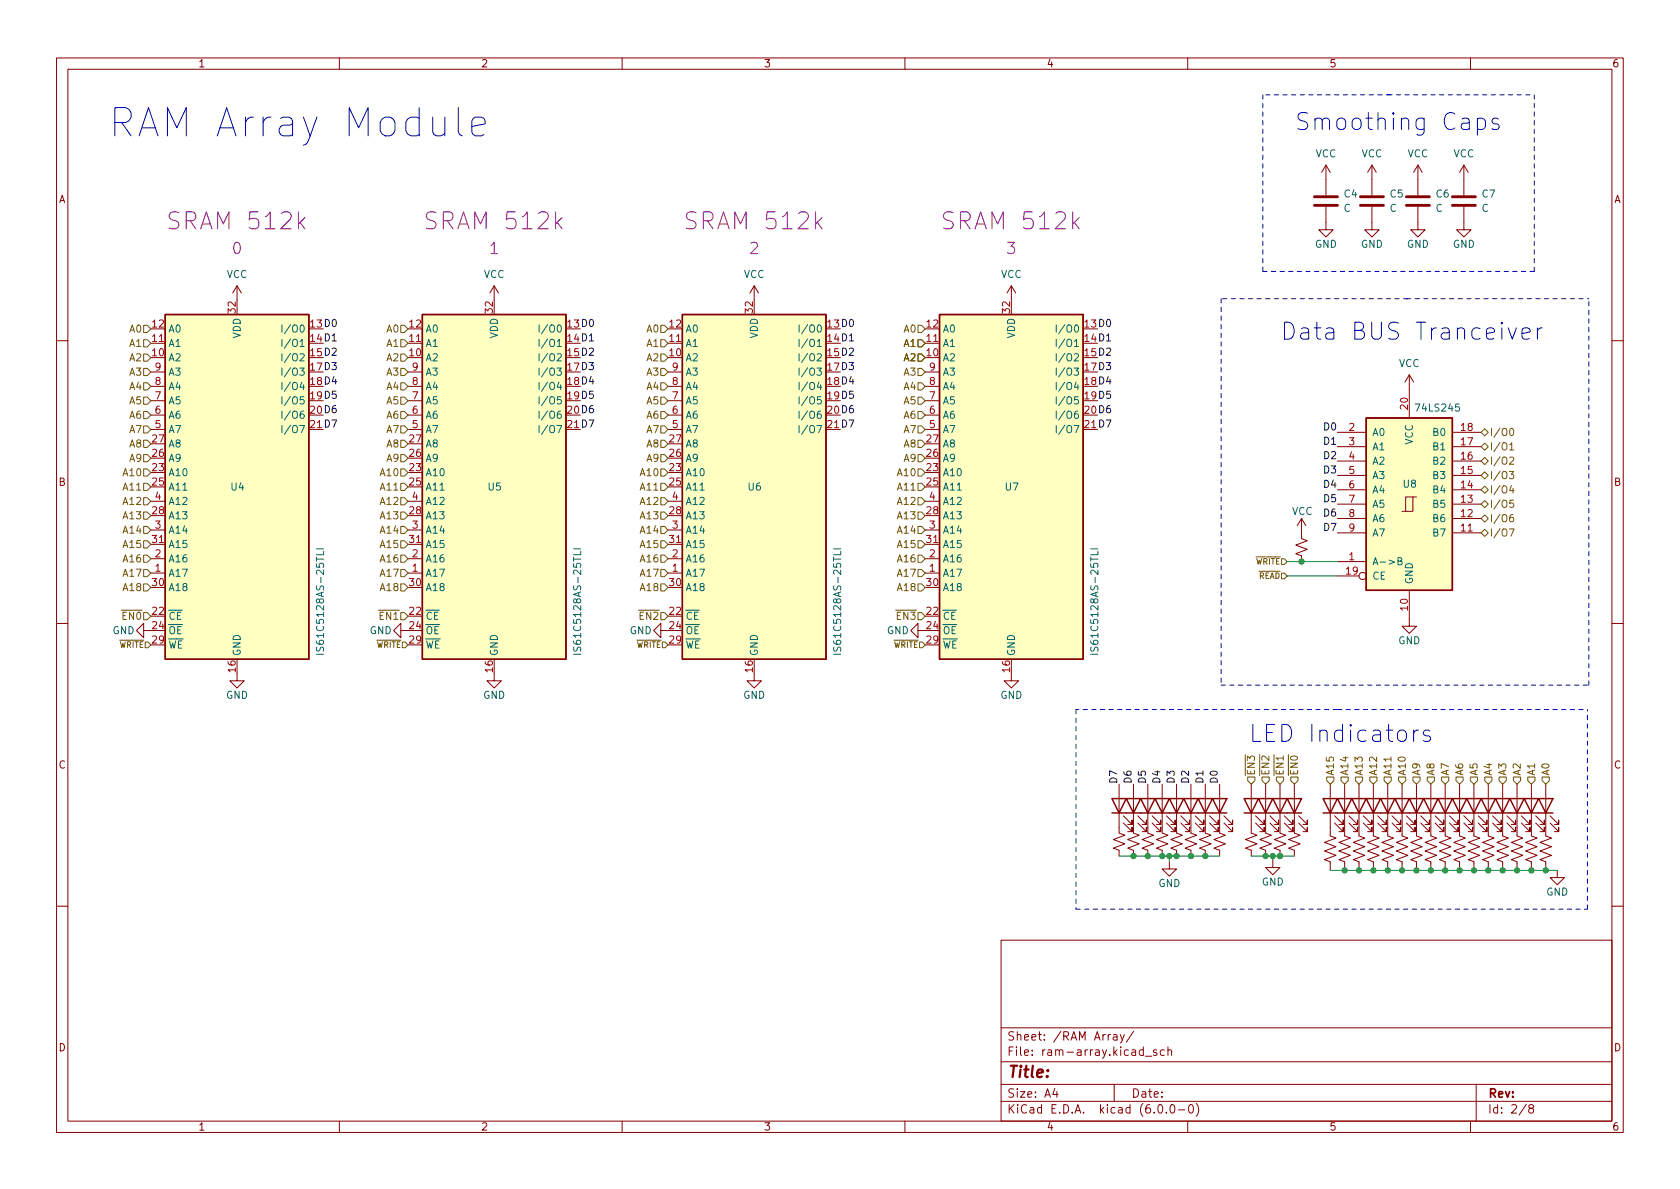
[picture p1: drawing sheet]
<svg xmlns="http://www.w3.org/2000/svg" width="297mm" height="210mm" viewBox="0 0 297 210" stroke-linecap="round" stroke-linejoin="round" font-family="sans-serif">
<defs><g id="words">
<text font-size="7" fill="#0000c2" x="19" y="24.3">RAM Array Module</text>
<g font-size="4.2" fill="#0000c2">
<text x="228.9" y="23">Smoothing Caps</text>
<text x="226.3" y="60.1">Data BUS Tranceiver</text>
<text x="220.7" y="131.2">LED Indicators</text>
</g>
<g font-size="4.2" fill="#840084">
<text x="30.5" y="40.6">SRAM 512k</text>
<text x="76" y="40.6">SRAM 512k</text>
<text x="122" y="40.6">SRAM 512k</text>
<text x="167.4" y="40.6">SRAM 512k</text>
</g>
<g font-size="2.8" fill="#840084">
<text x="41.1" y="44.9">0</text>
<text x="86.6" y="44.9">1</text>
<text x="132.6" y="44.9">2</text>
<text x="178" y="44.9">3</text>
</g>
<text font-size="2.8" fill="#840000" x="178" y="190.6">Title:</text>
<g font-size="2.1" fill="#840000">
<text x="178" y="184">Sheet: /RAM Array/</text>
<text x="178" y="186.7">File: ram-array.kicad_sch</text>
<text x="178" y="196.9">KiCad E.D.A. kicad (6.0.0-0)</text>
<text x="178" y="194.1">Size: A4</text>
<text x="200" y="194.1">Date:</text>
<text x="263" y="194.1">Rev:</text>
<text x="263" y="196.9">Id: 2/8</text>
</g>
<g font-size="1.8" fill="#840000">
<text x="35" y="11.9">1</text>
<text x="85" y="11.9">2</text>
<text x="135" y="11.9">3</text>
<text x="185" y="11.9">4</text>
<text x="235" y="11.9">5</text>
<text x="285" y="11.9">6</text>
<text x="10.3" y="35.9">A</text>
<text x="285.3" y="35.9">A</text>
<text x="10.3" y="85.9">B</text>
<text x="285.3" y="85.9">B</text>
<text x="10.3" y="135.9">C</text>
<text x="285.3" y="135.9">C</text>
<text x="10.3" y="185.9">D</text>
<text x="285.3" y="185.9">D</text>
<text x="35" y="199.9">1</text>
<text x="85" y="199.9">2</text>
<text x="135" y="199.9">3</text>
<text x="185" y="199.9">4</text>
<text x="235" y="199.9">5</text>
<text x="285" y="199.9">6</text>
</g>
<g font-size="1.8" fill="#006464">
<text x="232.6" y="27.8">VCC</text>
<text x="240.7" y="27.8">VCC</text>
<text x="248.8" y="27.8">VCC</text>
<text x="257" y="27.8">VCC</text>
<text x="237.7" y="34.9">C4</text>
<text x="245.8" y="34.9">C5</text>
<text x="253.9" y="34.9">C6</text>
<text x="262.1" y="34.9">C7</text>
<text x="237.6" y="37.5">C</text>
<text x="245.7" y="37.5">C</text>
<text x="253.8" y="37.5">C</text>
<text x="262" y="37.5">C</text>
<text x="232.5" y="43.8">GND</text>
<text x="240.6" y="43.8">GND</text>
<text x="248.7" y="43.8">GND</text>
<text x="256.9" y="43.8">GND</text>
<text x="40" y="49.1">VCC</text>
<text x="85.5" y="49.1">VCC</text>
<text x="131.5" y="49.1">VCC</text>
<text x="176.9" y="49.1">VCC</text>
<text x="29.7" y="58.8">A0</text>
<text x="42.5" y="59.9" transform="rotate(-90 42.5 59.9)">VDD</text>
<text x="75.2" y="58.8">A0</text>
<text x="88" y="59.9" transform="rotate(-90 88 59.9)">VDD</text>
<text x="121.2" y="58.8">A0</text>
<text x="134" y="59.9" transform="rotate(-90 134 59.9)">VDD</text>
<text x="166.6" y="58.8">A0</text>
<text x="179.5" y="59.9" transform="rotate(-90 179.5 59.9)">VDD</text>
<text x="29.7" y="63.9">A2</text>
<text x="29.7" y="61.3">A1</text>
<text x="50.8" y="61.3">I/O1</text>
<text x="75.2" y="63.9">A2</text>
<text x="75.2" y="61.3">A1</text>
<text x="96.2" y="61.3">I/O1</text>
<text x="121.2" y="63.9">A2</text>
<text x="121.2" y="61.3">A1</text>
<text x="142.2" y="61.3">I/O1</text>
<text x="166.6" y="63.9">A2</text>
<text x="166.6" y="61.3">A1</text>
<text x="187.7" y="61.3">I/O1</text>
<text x="247.3" y="64.9">VCC</text>
<text x="29.7" y="71.5">A5</text>
<text x="29.7" y="69">A4</text>
<text x="29.7" y="66.4">A3</text>
<text x="50.8" y="69">I/O4</text>
<text x="75.2" y="71.5">A5</text>
<text x="75.2" y="69">A4</text>
<text x="75.2" y="66.4">A3</text>
<text x="96.2" y="69">I/O4</text>
<text x="121.2" y="71.5">A5</text>
<text x="121.2" y="69">A4</text>
<text x="121.2" y="66.4">A3</text>
<text x="142.2" y="69">I/O4</text>
<text x="166.6" y="71.5">A5</text>
<text x="166.6" y="69">A4</text>
<text x="166.6" y="66.4">A3</text>
<text x="187.7" y="69">I/O4</text>
<text x="29.7" y="76.6">A7</text>
<text x="29.7" y="74">A6</text>
<text x="75.2" y="76.6">A7</text>
<text x="75.2" y="74">A6</text>
<text x="121.2" y="76.6">A7</text>
<text x="121.2" y="74">A6</text>
<text x="166.6" y="76.6">A7</text>
<text x="166.6" y="74">A6</text>
<text x="242.6" y="77.1">A0</text>
<text x="250.6" y="72.8">74LS245</text>
<text x="253.5" y="77.1">B0</text>
<text x="29.7" y="81.7">A9</text>
<text x="29.7" y="79.1">A8</text>
<text x="75.2" y="81.7">A9</text>
<text x="75.2" y="79.1">A8</text>
<text x="121.2" y="81.7">A9</text>
<text x="121.2" y="79.1">A8</text>
<text x="166.6" y="81.7">A9</text>
<text x="166.6" y="79.1">A8</text>
<text x="242.6" y="79.6">A1</text>
<text x="242.6" y="82.2">A2</text>
<text x="249.8" y="78.7" transform="rotate(-90 249.8 78.7)">VCC</text>
<text x="253.5" y="82.2">B2</text>
<text x="253.5" y="79.6">B1</text>
<text x="29.7" y="84.2">A10</text>
<text x="29.7" y="86.7">A11</text>
<text x="29.7" y="89.3">A12</text>
<text x="40.9" y="86.7">U4</text>
<text x="75.2" y="84.2">A10</text>
<text x="75.2" y="86.7">A11</text>
<text x="75.2" y="89.3">A12</text>
<text x="86.3" y="86.7">U5</text>
<text x="121.2" y="84.2">A10</text>
<text x="121.2" y="86.7">A11</text>
<text x="121.2" y="89.3">A12</text>
<text x="132.3" y="86.7">U6</text>
<text x="166.6" y="84.2">A10</text>
<text x="166.6" y="86.7">A11</text>
<text x="166.6" y="89.3">A12</text>
<text x="177.8" y="86.7">U7</text>
<text x="242.6" y="84.7">A3</text>
<text x="242.6" y="87.2">A4</text>
<text x="242.6" y="89.8">A5</text>
<text x="248.1" y="86.2">U8</text>
<text x="253.5" y="89.8">B5</text>
<text x="253.5" y="87.2">B4</text>
<text x="253.5" y="84.7">B3</text>
<text x="29.7" y="91.8">A13</text>
<text x="29.7" y="94.4">A14</text>
<text x="75.2" y="91.8">A13</text>
<text x="75.2" y="94.4">A14</text>
<text x="121.2" y="91.8">A13</text>
<text x="121.2" y="94.4">A14</text>
<text x="166.6" y="91.8">A13</text>
<text x="166.6" y="94.4">A14</text>
<text x="228.4" y="91.1">VCC</text>
<text x="242.6" y="92.3">A6</text>
<text x="242.6" y="94.9">A7</text>
<text x="253.5" y="94.9">B7</text>
<text x="253.5" y="92.3">B6</text>
<text x="29.7" y="102">A17</text>
<text x="29.7" y="99.4">A16</text>
<text x="29.7" y="96.9">A15</text>
<text x="75.2" y="102">A17</text>
<text x="75.2" y="99.4">A16</text>
<text x="75.2" y="96.9">A15</text>
<text x="121.2" y="102">A17</text>
<text x="121.2" y="99.4">A16</text>
<text x="121.2" y="96.9">A15</text>
<text x="166.6" y="102">A17</text>
<text x="166.6" y="99.4">A16</text>
<text x="166.6" y="96.9">A15</text>
<text x="242.6" y="99.9">A-&gt;B</text>
<text x="29.7" y="104.5">A18</text>
<text x="75.2" y="104.5">A18</text>
<text x="121.2" y="104.5">A18</text>
<text x="166.6" y="104.5">A18</text>
<text x="242.6" y="102.5">CE</text>
<text x="249.8" y="103.4" transform="rotate(-90 249.8 103.4)">GND</text>
<text x="19.9" y="112.1">GND</text>
<text x="29.7" y="109.6">~{CE}</text>
<text x="29.7" y="112.1">~{OE}</text>
<text x="65.3" y="112.1">GND</text>
<text x="75.2" y="109.6">~{CE}</text>
<text x="75.2" y="112.1">~{OE}</text>
<text x="111.3" y="112.1">GND</text>
<text x="121.2" y="109.6">~{CE}</text>
<text x="121.2" y="112.1">~{OE}</text>
<text x="156.8" y="112.1">GND</text>
<text x="166.6" y="109.6">~{CE}</text>
<text x="166.6" y="112.1">~{OE}</text>
<text x="247.2" y="113.9">GND</text>
<text x="29.7" y="114.7">~{WE}</text>
<text x="42.5" y="116.1" transform="rotate(-90 42.5 116.1)">GND</text>
<text x="57.3" y="114.6" transform="rotate(-90 57.3 114.6)">IS61C5128AS-25TLI</text>
<text x="75.2" y="114.7">~{WE}</text>
<text x="88" y="116.1" transform="rotate(-90 88 116.1)">GND</text>
<text x="102.7" y="114.6" transform="rotate(-90 102.7 114.6)">IS61C5128AS-25TLI</text>
<text x="121.2" y="114.7">~{WE}</text>
<text x="134" y="116.1" transform="rotate(-90 134 116.1)">GND</text>
<text x="148.7" y="114.6" transform="rotate(-90 148.7 114.6)">IS61C5128AS-25TLI</text>
<text x="166.6" y="114.7">~{WE}</text>
<text x="179.5" y="116.1" transform="rotate(-90 179.5 116.1)">GND</text>
<text x="194.2" y="114.6" transform="rotate(-90 194.2 114.6)">IS61C5128AS-25TLI</text>
<text x="39.9" y="123.6">GND</text>
<text x="85.4" y="123.6">GND</text>
<text x="131.4" y="123.6">GND</text>
<text x="176.9" y="123.6">GND</text>
<text x="204.8" y="156.8">GND</text>
<text x="223.1" y="156.6">GND</text>
<text x="273.4" y="158.4">GND</text>
</g>
<g font-size="1.8" fill="#725600">
<text x="22.9" y="58.8">A0</text>
<text x="68.4" y="58.8">A0</text>
<text x="114.4" y="58.8">A0</text>
<text x="159.9" y="58.8">A0</text>
<text x="22.9" y="63.9">A2</text>
<text x="22.9" y="61.3">A1</text>
<text x="68.4" y="61.3">A1</text>
<text x="68.4" y="63.9">A2</text>
<text x="114.4" y="61.3">A1</text>
<text x="114.4" y="63.9">A2</text>
<text x="159.9" y="63.9">A2</text>
<text x="159.9" y="61.3">A1</text>
<text x="22.9" y="66.4">A3</text>
<text x="22.9" y="69">A4</text>
<text x="22.9" y="71.5">A5</text>
<text x="68.4" y="66.4">A3</text>
<text x="68.4" y="69">A4</text>
<text x="68.4" y="71.5">A5</text>
<text x="114.4" y="69">A4</text>
<text x="114.4" y="71.5">A5</text>
<text x="114.4" y="66.4">A3</text>
<text x="159.9" y="69">A4</text>
<text x="159.9" y="66.4">A3</text>
<text x="159.9" y="71.5">A5</text>
<text x="22.9" y="76.6">A7</text>
<text x="22.9" y="74">A6</text>
<text x="68.4" y="74">A6</text>
<text x="68.4" y="76.6">A7</text>
<text x="114.4" y="74">A6</text>
<text x="114.4" y="76.6">A7</text>
<text x="159.9" y="74">A6</text>
<text x="159.9" y="76.6">A7</text>
<text x="263.3" y="77.1">I/O0</text>
<text x="22.9" y="81.7">A9</text>
<text x="22.9" y="79.1">A8</text>
<text x="68.4" y="79.1">A8</text>
<text x="68.4" y="81.7">A9</text>
<text x="114.4" y="79.1">A8</text>
<text x="114.4" y="81.7">A9</text>
<text x="159.9" y="81.7">A9</text>
<text x="159.9" y="79.1">A8</text>
<text x="263.3" y="82.2">I/O2</text>
<text x="263.3" y="79.6">I/O1</text>
<text x="22" y="86.7">A11</text>
<text x="22" y="89.3">A12</text>
<text x="22" y="84.2">A10</text>
<text x="67.4" y="89.3">A12</text>
<text x="67.4" y="84.2">A10</text>
<text x="67.4" y="86.7">A11</text>
<text x="113.4" y="84.2">A10</text>
<text x="113.4" y="86.7">A11</text>
<text x="113.4" y="89.3">A12</text>
<text x="158.9" y="84.2">A10</text>
<text x="158.9" y="86.7">A11</text>
<text x="158.9" y="89.3">A12</text>
<text x="263.3" y="89.8">I/O5</text>
<text x="263.3" y="87.2">I/O4</text>
<text x="263.3" y="84.7">I/O3</text>
<text x="22" y="94.4">A14</text>
<text x="22" y="91.8">A13</text>
<text x="67.4" y="94.4">A14</text>
<text x="67.4" y="91.8">A13</text>
<text x="113.4" y="94.4">A14</text>
<text x="113.4" y="91.8">A13</text>
<text x="158.9" y="91.8">A13</text>
<text x="158.9" y="94.4">A14</text>
<text x="263.3" y="92.3">I/O6</text>
<text x="263.3" y="94.9">I/O7</text>
<text x="22" y="102">A17</text>
<text x="22" y="96.9">A15</text>
<text x="22" y="99.4">A16</text>
<text x="67.4" y="102">A17</text>
<text x="67.4" y="99.4">A16</text>
<text x="67.4" y="96.9">A15</text>
<text x="113.4" y="102">A17</text>
<text x="113.4" y="96.9">A15</text>
<text x="113.4" y="99.4">A16</text>
<text x="158.9" y="102">A17</text>
<text x="158.9" y="99.4">A16</text>
<text x="158.9" y="96.9">A15</text>
<text x="22" y="104.5">A18</text>
<text x="67.4" y="104.5">A18</text>
<text x="113.4" y="104.5">A18</text>
<text x="158.9" y="104.5">A18</text>
<text x="20.4" y="109.6">~{EN0}</text>
<text x="65.9" y="109.6">~{EN1}</text>
<text x="111.8" y="109.6">~{EN2}</text>
<text x="157.3" y="109.6">~{EN3}</text>
<text x="221.9" y="137.2" transform="rotate(-90 221.9 137.2)">~{EN3}</text>
<text x="224.4" y="137.2" transform="rotate(-90 224.4 137.2)">~{EN2}</text>
<text x="226.9" y="137.2" transform="rotate(-90 226.9 137.2)">~{EN1}</text>
<text x="229.5" y="137.2" transform="rotate(-90 229.5 137.2)">~{EN0}</text>
<text x="235.8" y="137.2" transform="rotate(-90 235.8 137.2)">A15</text>
<text x="238.4" y="137.2" transform="rotate(-90 238.4 137.2)">A14</text>
<text x="240.9" y="137.2" transform="rotate(-90 240.9 137.2)">A13</text>
<text x="243.5" y="137.2" transform="rotate(-90 243.5 137.2)">A12</text>
<text x="246" y="137.2" transform="rotate(-90 246 137.2)">A11</text>
<text x="248.5" y="137.2" transform="rotate(-90 248.5 137.2)">A10</text>
<text x="251.1" y="137.2" transform="rotate(-90 251.1 137.2)">A9</text>
<text x="253.6" y="137.2" transform="rotate(-90 253.6 137.2)">A8</text>
<text x="256.2" y="137.2" transform="rotate(-90 256.2 137.2)">A7</text>
<text x="258.7" y="137.2" transform="rotate(-90 258.7 137.2)">A6</text>
<text x="261.2" y="137.2" transform="rotate(-90 261.2 137.2)">A5</text>
<text x="263.8" y="137.2" transform="rotate(-90 263.8 137.2)">A4</text>
<text x="266.3" y="137.2" transform="rotate(-90 266.3 137.2)">A3</text>
<text x="268.9" y="137.2" transform="rotate(-90 268.9 137.2)">A2</text>
<text x="271.4" y="137.2" transform="rotate(-90 271.4 137.2)">A1</text>
<text x="273.9" y="137.2" transform="rotate(-90 273.9 137.2)">A0</text>
</g>
<g font-size="1.8" fill="#a90000">
<text x="27" y="57.9">12</text>
<text x="41.7" y="55.3" transform="rotate(-90 41.7 55.3)">32</text>
<text x="72.4" y="57.9">12</text>
<text x="87.1" y="55.3" transform="rotate(-90 87.1 55.3)">32</text>
<text x="118.4" y="57.9">12</text>
<text x="133.1" y="55.3" transform="rotate(-90 133.1 55.3)">32</text>
<text x="163.9" y="57.9">12</text>
<text x="178.6" y="55.3" transform="rotate(-90 178.6 55.3)">32</text>
<text x="27" y="63">10</text>
<text x="27" y="60.4">11</text>
<text x="27.4" y="65.5">9</text>
<text x="72.4" y="63">10</text>
<text x="72.4" y="60.4">11</text>
<text x="72.9" y="65.5">9</text>
<text x="118.4" y="63">10</text>
<text x="118.4" y="60.4">11</text>
<text x="118.9" y="65.5">9</text>
<text x="163.9" y="63">10</text>
<text x="163.9" y="60.4">11</text>
<text x="164.4" y="65.5">9</text>
<text x="27.4" y="70.6">7</text>
<text x="27.4" y="68.1">8</text>
<text x="72.9" y="70.6">7</text>
<text x="72.9" y="68.1">8</text>
<text x="118.9" y="70.6">7</text>
<text x="118.9" y="68.1">8</text>
<text x="164.4" y="70.6">7</text>
<text x="164.4" y="68.1">8</text>
<text x="27.4" y="75.7">5</text>
<text x="27.4" y="73.1">6</text>
<text x="72.9" y="75.7">5</text>
<text x="72.9" y="73.1">6</text>
<text x="118.9" y="75.7">5</text>
<text x="118.9" y="73.1">6</text>
<text x="164.4" y="75.7">5</text>
<text x="164.4" y="73.1">6</text>
<text x="238.5" y="76.2">2</text>
<text x="248.9" y="72.4" transform="rotate(-90 248.9 72.4)">20</text>
<text x="258.4" y="76.2">18</text>
<text x="27" y="83.3">23</text>
<text x="27" y="80.8">26</text>
<text x="27" y="78.2">27</text>
<text x="72.4" y="83.3">23</text>
<text x="72.4" y="80.8">26</text>
<text x="72.4" y="78.2">27</text>
<text x="118.4" y="83.3">23</text>
<text x="118.4" y="80.8">26</text>
<text x="118.4" y="78.2">27</text>
<text x="163.9" y="83.3">23</text>
<text x="163.9" y="80.8">26</text>
<text x="163.9" y="78.2">27</text>
<text x="238.5" y="78.7">3</text>
<text x="238.5" y="81.3">4</text>
<text x="238.5" y="83.8">5</text>
<text x="258.4" y="83.8">15</text>
<text x="258.4" y="81.3">16</text>
<text x="258.4" y="78.7">17</text>
<text x="27" y="85.8">25</text>
<text x="27.4" y="88.4">4</text>
<text x="72.4" y="85.8">25</text>
<text x="72.9" y="88.4">4</text>
<text x="118.4" y="85.8">25</text>
<text x="118.9" y="88.4">4</text>
<text x="163.9" y="85.8">25</text>
<text x="164.4" y="88.4">4</text>
<text x="238.5" y="86.4">6</text>
<text x="238.5" y="88.9">7</text>
<text x="258.4" y="88.9">13</text>
<text x="258.4" y="86.4">14</text>
<text x="27" y="90.9">28</text>
<text x="27.4" y="93.5">3</text>
<text x="72.4" y="90.9">28</text>
<text x="72.9" y="93.5">3</text>
<text x="118.4" y="90.9">28</text>
<text x="118.9" y="93.5">3</text>
<text x="163.9" y="90.9">28</text>
<text x="164.4" y="93.5">3</text>
<text x="238.5" y="91.4">8</text>
<text x="238.5" y="94">9</text>
<text x="258.4" y="94">11</text>
<text x="258.4" y="91.4">12</text>
<text x="27" y="96">31</text>
<text x="27.4" y="101.1">1</text>
<text x="27.4" y="98.5">2</text>
<text x="72.4" y="96">31</text>
<text x="72.9" y="101.1">1</text>
<text x="72.9" y="98.5">2</text>
<text x="118.4" y="96">31</text>
<text x="118.9" y="101.1">1</text>
<text x="118.9" y="98.5">2</text>
<text x="163.9" y="96">31</text>
<text x="164.4" y="101.1">1</text>
<text x="164.4" y="98.5">2</text>
<text x="238" y="101.6">19</text>
<text x="238.5" y="99.1">1</text>
<text x="27" y="103.6">30</text>
<text x="72.4" y="103.6">30</text>
<text x="118.4" y="103.6">30</text>
<text x="163.9" y="103.6">30</text>
<text x="248.9" y="107.9" transform="rotate(-90 248.9 107.9)">10</text>
<text x="27" y="108.7">22</text>
<text x="27" y="111.2">24</text>
<text x="27" y="113.8">29</text>
<text x="72.4" y="108.7">22</text>
<text x="72.4" y="111.2">24</text>
<text x="72.4" y="113.8">29</text>
<text x="118.4" y="108.7">22</text>
<text x="118.4" y="111.2">24</text>
<text x="118.4" y="113.8">29</text>
<text x="163.9" y="108.7">22</text>
<text x="163.9" y="111.2">24</text>
<text x="163.9" y="113.8">29</text>
<text x="41.7" y="118.8" transform="rotate(-90 41.7 118.8)">16</text>
<text x="87.1" y="118.8" transform="rotate(-90 87.1 118.8)">16</text>
<text x="133.1" y="118.8" transform="rotate(-90 133.1 118.8)">16</text>
<text x="178.6" y="118.8" transform="rotate(-90 178.6 118.8)">16</text>
</g>
<g font-size="1.8" fill="#0f0f0f">
<text x="54.9" y="57.9">13D0</text>
<text x="100.4" y="57.9">13D0</text>
<text x="146.3" y="57.9">13D0</text>
<text x="191.8" y="57.9">13D0</text>
<text x="54.9" y="60.4">14D1</text>
<text x="54.9" y="63">15D2</text>
<text x="54.9" y="65.5">17D3</text>
<text x="100.4" y="60.4">14D1</text>
<text x="100.4" y="63">15D2</text>
<text x="100.4" y="65.5">17D3</text>
<text x="146.3" y="60.4">14D1</text>
<text x="146.3" y="63">15D2</text>
<text x="146.3" y="65.5">17D3</text>
<text x="191.8" y="60.4">14D1</text>
<text x="191.8" y="63">15D2</text>
<text x="191.8" y="65.5">17D3</text>
<text x="54.9" y="68.1">18D4</text>
<text x="54.9" y="70.6">19D5</text>
<text x="100.4" y="68.1">18D4</text>
<text x="100.4" y="70.6">19D5</text>
<text x="146.3" y="68.1">18D4</text>
<text x="146.3" y="70.6">19D5</text>
<text x="191.8" y="68.1">18D4</text>
<text x="191.8" y="70.6">19D5</text>
<text x="54.9" y="73.1">20D6</text>
<text x="54.9" y="75.7">21D7</text>
<text x="100.4" y="73.1">20D6</text>
<text x="100.4" y="75.7">21D7</text>
<text x="146.3" y="73.1">20D6</text>
<text x="146.3" y="75.7">21D7</text>
<text x="191.8" y="73.1">20D6</text>
<text x="191.8" y="75.7">21D7</text>
<text x="234.2" y="76.1">D0</text>
<text x="234.2" y="83.7">D3</text>
<text x="234.2" y="81.2">D2</text>
<text x="234.2" y="78.6">D1</text>
<text x="234.2" y="88.8">D5</text>
<text x="234.2" y="86.3">D4</text>
<text x="234.2" y="91.3">D6</text>
<text x="234.2" y="93.9">D7</text>
<text x="197.5" y="138.7" transform="rotate(-90 197.5 138.7)">D7</text>
<text x="200.1" y="138.7" transform="rotate(-90 200.1 138.7)">D6</text>
<text x="202.6" y="138.7" transform="rotate(-90 202.6 138.7)">D5</text>
<text x="205.1" y="138.7" transform="rotate(-90 205.1 138.7)">D4</text>
<text x="207.7" y="138.7" transform="rotate(-90 207.7 138.7)">D3</text>
<text x="210.2" y="138.7" transform="rotate(-90 210.2 138.7)">D2</text>
<text x="212.8" y="138.7" transform="rotate(-90 212.8 138.7)">D1</text>
<text x="215.3" y="138.7" transform="rotate(-90 215.3 138.7)">D0</text>
</g>
<g font-size="1.4" fill="#725600">
<text x="220.9" y="99.8">~{WRITE}</text>
<text x="221.4" y="102.3">~{READ}</text>
<text x="19.9" y="114.5">~{WRITE}</text>
<text x="65.4" y="114.5">~{WRITE}</text>
<text x="111.4" y="114.5">~{WRITE}</text>
<text x="156.9" y="114.5">~{WRITE}</text>
</g>
</g></defs>
<g fill="none" stroke="#840000" stroke-width=".18">
<path d="M10 10.2h277v190.1h-277zM12 12.2h273v186.1h-273zM60 10.2v2M110 10.2v2M160 10.2v2M210 10.2v2M260 10.2v2M234.4 36.6v4h1.3l-1.3 1.3-1.2-1.3h1.2M234.4 29.2l-.7 1.3M234.4 29.2v5.3M234.4 29.2l.8 1.3M242.6 36.6v4h1.2l-1.2 1.3-1.3-1.3h1.3"/>
<path d="M242.6 29.2l-.8 1.3M242.6 29.2v5.3M242.6 29.2l.7 1.3M250.7 36.6v4h1.3l-1.3 1.3-1.3-1.3h1.3M250.7 29.2v5.3M250.7 29.2l-.8 1.3M250.7 29.2l.8 1.3M258.8 36.6v4h1.3l-1.3 1.3-1.2-1.3h1.2M258.8 29.2l-.7 1.3M258.8 29.2v5.3M258.8 29.2l.8 1.3M41.9 50.5l-.8 1.3"/>
<path d="M41.9 50.5v2.6M41.9 50.5l.8 1.3M87.4 50.5l-.8 1.3M87.4 50.5v2.6M87.4 50.5l.7 1.3M133.3 50.5l-.7 1.3M133.3 50.5v2.6M133.3 50.5l.8 1.3M178.8 50.5l-.7 1.3M178.8 50.5v2.6M178.8 50.5l.8 1.3M10 60.2h2"/>
<path d="M26.7 60.7h2.5M26.7 75.9h2.5M26.7 73.4h2.5M26.7 70.9h2.5M26.7 68.3h2.5M26.7 65.8h2.5M72.1 60.7h2.6M72.1 75.9h2.6M72.1 73.4h2.6M72.1 70.9h2.6M72.1 68.3h2.6M72.1 65.8h2.6"/>
<path d="M118.1 60.7h2.5M118.1 75.9h2.5M118.1 73.4h2.5M118.1 70.9h2.5M118.1 68.3h2.5M118.1 65.8h2.5M163.6 60.7h2.5M163.6 75.9h2.5M163.6 73.4h2.5M163.6 70.9h2.5M163.6 68.3h2.5M163.6 65.8h2.5"/>
<path d="M236.5 79h5.1M236.5 76.4h5.1M249.2 66.3l-.8 1.3M249.2 66.3v7.6M249.2 66.3l.7 1.3M256.8 79h5.1M256.8 76.4h5.1M285 60.2h2M26.7 98.8h2.5M26.7 93.7h2.5M26.7 96.3h2.5M26.7 88.6h2.5"/>
<path d="M72.1 98.8h2.6M72.1 93.7h2.6M72.1 96.3h2.6M72.1 88.6h2.6M118.1 98.8h2.5M118.1 93.7h2.5M118.1 96.3h2.5M118.1 88.6h2.5M163.6 98.8h2.5M163.6 93.7h2.5M163.6 96.3h2.5M163.6 88.6h2.5"/>
<path d="M230.1 91.7v3.5l1 .4-2 .8 2 .7-2 .8 1 .4v1M230.1 91.7l-.7 1.3M230.1 91.7l.8 1.3M236.5 99.3h5.1M236.5 94.2h5.1M236.5 91.7h5.1M236.5 89.1h5.1M236.5 86.6h5.1M236.5 84.1h5.1M236.5 81.5h5.1M249.8 87.9h-1.3v2.5M250.4 87.9h-.6v2.5h-1.9"/>
<path d="M256.8 94.2h5.1M256.8 91.7h5.1M256.8 89.1h5.1M256.8 86.6h5.1M256.8 84.1h5.1M256.8 81.5h5.1M10 110.2h2M25.4 111.5v-1.3l-1.3 1.3 1.3 1.3v-1.3h1.3M26.7 101.3h2.5M41.9 119.1v1.3h1.3l-1.3 1.3-1.3-1.3h1.3M70.9 111.5v-1.3l-1.3 1.3 1.3 1.3v-1.3h1.2M72.1 101.3h2.6"/>
<path d="M87.4 119.1v1.3h1.2l-1.2 1.3-1.3-1.3h1.3M116.8 111.5v-1.3l-1.2 1.3 1.2 1.3v-1.3h1.3M118.1 101.3h2.5M133.3 119.1v1.3h1.3l-1.3 1.3-1.2-1.3h1.2M162.3 111.5v-1.3l-1.3 1.3 1.3 1.3v-1.3h1.3M163.6 101.3h2.5M178.8 119.1v1.3h1.3l-1.3 1.3-1.3-1.3h1.3M236.5 101.8h3.8M249.2 104.4v6.3h1.2l-1.2 1.3-1.3-1.3h1.3M285 110.2h2M197.9 138.7v8.6l1 .4-2.1 .8 2.1 .7-2.1 .8 1.1 .4v1M200.4 138.7v8.6l1 .4-2 .8 2 .7-2 .8 1 .4v1"/>
<path d="M202.9 138.7v8.6l1.1 .4-2.1 .8 2.1 .7-2.1 .8 1 .4v1M205.5 138.7v8.6l1 .4-2 .8 2 .7-2 .8 1 .4v1M208 138.7v8.6l1 .4-2 .8 2 .7-2 .8 1 .4v1M210.6 138.7v8.6l1 .4-2.1 .8 2.1 .7-2.1 .8 1.1 .4v1M213.1 138.7v8.6l1 .4-2 .8 2 .7-2 .8 1 .4v1M215.6 138.7v8.6l1.1 .4-2.1 .8 2.1 .7-2.1 .8 1 .4v1M221.2 138.7v8.6l1 .4-2 .8 2 .7-2 .8 1 .4v1M223.8 138.7v8.6l1 .4-2 .8 2 .7-2 .8 1 .4v1M226.3 138.7v8.6l1 .4-2 .8 2 .7-2 .8 1 .4v1M228.9 138.7v8.6l1 .4-2.1 .8 2.1 .7-2.1 .8 1.1 .4v1M235.2 138.7v9.1l1 .4-2 .8 2 .7-2 .8 2 .8-2 .7 1 .4v1.5M237.7 138.7v9.1l1.1 .4-2.1 .8 2.1 .7-2.1 .8 2.1 .8-2.1 .7 1 .4v1.5"/>
<path d="M240.3 138.7v9.1l1 .4-2 .8 2 .7-2 .8 2 .8-2 .7 1 .4v1.5M242.8 138.7v9.1l1 .4-2 .8 2 .7-2 .8 2 .8-2 .7 1 .4v1.5M245.4 138.7v9.1l1 .4-2.1 .8 2.1 .7-2.1 .8 2.1 .8-2.1 .7 1.1 .4v1.5M247.9 138.7v9.1l1 .4-2 .8 2 .7-2 .8 2 .8-2 .7 1 .4v1.5M250.4 138.7v9.1l1.1 .4-2.1 .8 2.1 .7-2.1 .8 2.1 .8-2.1 .7 1 .4v1.5M253 138.7v9.1l1 .4-2 .8 2 .7-2 .8 2 .8-2 .7 1 .4v1.5M255.5 138.7v9.1l1 .4-2 .8 2 .7-2 .8 2 .8-2 .7 1 .4v1.5M258.1 138.7v9.1l1 .4-2.1 .8 2.1 .7-2.1 .8 2.1 .8-2.1 .7 1.1 .4v1.5M260.6 138.7v9.1l1 .4-2 .8 2 .7-2 .8 2 .8-2 .7 1 .4v1.5M263.1 138.7v9.1l1.1 .4-2.1 .8 2.1 .7-2.1 .8 2.1 .8-2.1 .7 1 .4v1.5M265.7 138.7v9.1l1 .4-2 .8 2 .7-2 .8 2 .8-2 .7 1 .4v1.5M268.2 138.7v9.1l1 .4-2 .8 2 .7-2 .8 2 .8-2 .7 1 .4v1.5"/>
<path d="M270.8 138.7v9.1l1 .4-2.1 .8 2.1 .7-2.1 .8 2.1 .8-2.1 .7 1.1 .4v1.5M273.3 138.7v9.1l1 .4-2 .8 2 .7-2 .8 2 .8-2 .7 1 .4v1.5M198.6 145.5l1.6 1.6v-.8v.8h-.8M198.6 144.3l1.6 1.5v-.8v.8h-.8M201.2 145.5l1.5 1.6v-.8v.8h-.8M201.2 144.3l1.5 1.5v-.8v.8h-.8M203.7 145.5l1.5 1.6v-.8v.8h-.7M203.7 144.3l1.5 1.5v-.8v.8h-.7M206.2 145.5l1.6 1.6v-.8v.8h-.8M206.2 144.3l1.6 1.5v-.8v.8h-.8M206.8 152.4v1.3h1.2l-1.2 1.2-1.3-1.2h1.3M208.8 145.5l1.5 1.6v-.8v.8h-.8"/>
<path d="M208.8 144.3l1.5 1.5v-.8v.8h-.8M211.3 145.5l1.6 1.6v-.8v.8h-.8M211.3 144.3l1.6 1.5v-.8v.8h-.8M213.9 145.5l1.5 1.6v-.8v.8h-.8M213.9 144.3l1.5 1.5v-.8v.8h-.8M216.4 145.5l1.5 1.6v-.8v.8h-.7M216.4 144.3l1.5 1.5v-.8v.8h-.7M222 145.5l1.5 1.6v-.8v.8h-.7M222 144.3l1.5 1.5v-.8v.8h-.7M224.5 145.5l1.6 1.6v-.8v.8h-.8M224.5 144.3l1.6 1.5v-.8v.8h-.8M225 152.1v1.3h1.3l-1.3 1.3-1.2-1.3h1.2"/>
<path d="M227.1 145.5l1.5 1.6v-.8v.8h-.8M227.1 144.3l1.5 1.5v-.8v.8h-.8M229.6 145.5l1.5 1.6v-.8v.8h-.7M229.6 144.3l1.5 1.5v-.8v.8h-.7M236 145.5l1.5 1.6v-.8v.8h-.8M236 144.3l1.5 1.5v-.8v.8h-.8M238.5 145.5l1.5 1.6v-.8v.8h-.7M238.5 144.3l1.5 1.5v-.8v.8h-.7M241 145.5l1.6 1.6v-.8v.8h-.8M241 144.3l1.6 1.5v-.8v.8h-.8M243.6 145.5l1.5 1.6v-.8v.8h-.8M243.6 144.3l1.5 1.5v-.8v.8h-.8"/>
<path d="M246.1 145.5l1.5 1.6v-.8v.8h-.7M246.1 144.3l1.5 1.5v-.8v.8h-.7M248.7 145.5l1.5 1.6v-.8v.8h-.8M248.7 144.3l1.5 1.5v-.8v.8h-.8M251.2 145.5l1.5 1.6v-.8v.8h-.7M251.2 144.3l1.5 1.5v-.8v.8h-.7M253.7 145.5l1.6 1.6v-.8v.8h-.8M253.7 144.3l1.6 1.5v-.8v.8h-.8M256.3 145.5l1.5 1.6v-.8v.8h-.8M256.3 144.3l1.5 1.5v-.8v.8h-.8M258.8 145.5l1.5 1.6v-.8v.8h-.7M258.8 144.3l1.5 1.5v-.8v.8h-.7"/>
<path d="M261.4 145.5l1.5 1.6v-.8v.8h-.8M261.4 144.3l1.5 1.5v-.8v.8h-.8M263.9 145.5l1.5 1.6v-.8v.8h-.7M263.9 144.3l1.5 1.5v-.8v.8h-.7M266.4 145.5l1.6 1.6v-.8v.8h-.8M266.4 144.3l1.6 1.5v-.8v.8h-.8M269 145.5l1.5 1.6v-.8v.8h-.8M269 144.3l1.5 1.5v-.8v.8h-.8M271.5 145.5l1.5 1.6v-.8v.8h-.7M271.5 144.3l1.5 1.5v-.8v.8h-.7M274.1 145.5l1.5 1.6v-.8v.8h-.8M274.1 144.3l1.5 1.5v-.8v.8h-.8"/>
<path d="M275.3 153.9v1.3h1.3l-1.3 1.3-1.2-1.3h1.2M10 160.2h2M177 166.3h108v32h-108zM285 160.2h2M60 198.3v2M110 198.3v2M160 198.3v2M177 194.8h108M177 191.8h108M177 187.8h108M177 181.8h108M186.5 192.5l-.4 1h1"/>
<path d="M186.9 193v1M196.9 183h.5l.1 .9M197 191.8v3M197.5 183.3l-.5 .1a.29 .29 0 0 0-.2 .2 .29 .29 0 0 0 .2 .3h.5M198.1 182.9l.3 1M198.8 182.9l-.5 1.4-.2 .1M200.4 182.4l-1.3 1.9M202.1 185.7l-.4-.1-.3 .3v.4l.2 .3h.5M202.1 185.1v1.5M202.5 186.8h1.1M204.5 185.7l-.4-.1-.2 .2 .1 .3 .5 .1v.4h-.6M204.9 195.4l.2-.1a.81 .81 0 0 1 .6 .7 .81 .81 0 0 1-.3 .8h-.2a.81 .81 0 0 1-.6-.6 .81 .81 0 0 1 .3-.8z"/>
<path d="M205.9 185.7l-.5-.1-.3 .3v.4l.2 .3h.6M206.2 196.7v.1M206.5 185.8l.2-.2 .4 .1v.9M206.5 185.1v1.5M207.1 195.4l.1-.1a.81 .81 0 0 1 .6 .7 .81 .81 0 0 1-.3 .8h-.1a.81 .81 0 0 1-.6-.6 .81 .81 0 0 1 .3-.8zM208.4 196.3h1.1M210 198.3v2M210.4 195.4l.1-.1a.81 .81 0 0 1 .6 .7 .81 .81 0 0 1-.3 .8h-.2a.81 .81 0 0 1-.5-.6 .81 .81 0 0 1 .3-.8zM211.5 195.1a1.72 1.72 0 0 1 0 2.3M260 198.3v2M261 191.8v6.5M269.9 195.3l-1.3 1.9"/>
<path d="M270.6 196l-.3-.3 .1-.2 .2-.2 .4 .1 .2 .2-.1 .2-.7 .2-.1 .3v.2l.3 .3h.4l.2-.3-.1-.4-.2-.1"/>
<circle cx="240.9" cy="101.8" r=".63"/>
</g>
<g fill="#ffffc2" stroke="#ffffc2" stroke-width=".18">
<path d="M120.6 55.6h25.4v61h-25.4z"/>
<path d="M166.1 55.6h25.4v61h-25.4z"/>
<path d="M29.2 55.6h25.4v61h-25.4z"/>
<path d="M74.7 55.6h25.4v61h-25.4z"/>
<path d="M241.6 73.9h15.2v30.5h-15.2z"/>
</g>
<g fill="none" stroke="#840000" stroke-width=".25">
<path d="M29.2 55.6h25.4v61h-25.4zM74.7 55.6h25.4v61h-25.4zM120.6 55.6h25.4v61h-25.4zM166.1 55.6h25.4v61h-25.4zM241.6 73.9h15.2v30.5h-15.2zM196.6 141.2h2.5l-1.2 2.6zM196.6 143.8h20.3M199.1 141.2h2.6l-1.3 2.6zM201.7 141.2h2.5l-1.3 2.6zM204.2 141.2h2.6l-1.3 2.6zM206.8 141.2h2.5l-1.3 2.6zM209.3 141.2h2.5l-1.2 2.6z"/>
<path d="M211.8 141.2h2.6l-1.3 2.6zM214.4 141.2h2.5l-1.3 2.6zM220 141.2h2.5l-1.3 2.6zM220 143.8h10.1M222.5 141.2h2.5l-1.2 2.6zM225 141.2h2.6l-1.3 2.6zM227.6 141.2h2.5l-1.2 2.6zM233.9 141.2h2.6l-1.3 2.6zM233.9 143.8h40.7M236.5 141.2h2.5l-1.3 2.6zM239 141.2h2.6l-1.3 2.6zM241.6 141.2h2.5l-1.3 2.6z"/>
<path d="M244.1 141.2h2.5l-1.2 2.6zM246.6 141.2h2.6l-1.3 2.6zM249.2 141.2h2.5l-1.3 2.6zM251.7 141.2h2.6l-1.3 2.6zM254.3 141.2h2.5l-1.3 2.6zM256.8 141.2h2.5l-1.2 2.6zM259.3 141.2h2.6l-1.3 2.6zM261.9 141.2h2.5l-1.3 2.6zM264.4 141.2h2.6l-1.3 2.6zM267 141.2h2.5l-1.3 2.6zM269.5 141.2h2.5l-1.2 2.6zM272 141.2h2.6l-1.3 2.6z"/>
</g>
<g fill="none" stroke="#006464" stroke-width=".18">
<path d="M49.9 57.5v1.2M51.4 57.4l-1.1 1.6M51.4 59.9l-1.1 1.7M51.8 57.6l.2-.1a.43 .43 0 0 1 .6 .4v.4a.42 .42 0 0 1-.4 .5 .42 .42 0 0 1-.5-.5zM53.2 57.6l.2-.1a.68 .68 0 0 1 .4 .6 .68 .68 0 0 1-.4 .6l-.2-.1-.1-.3zM95.3 57.5v1.2M96.8 57.4l-1.1 1.6M96.8 59.9l-1.1 1.7M97.3 57.6l.2-.1a.43 .43 0 0 1 .5 .4v.4a.42 .42 0 0 1-.4 .5 .42 .42 0 0 1-.4-.5zM98.6 57.6l.2-.1a.68 .68 0 0 1 .5 .6 .68 .68 0 0 1-.5 .6l-.2-.1-.1-.3zM141.3 57.5v1.2M142.8 57.4l-1.1 1.6"/>
<path d="M142.8 59.9l-1.1 1.7M143.2 57.6l.3-.1a.43 .43 0 0 1 .5 .4v.4a.42 .42 0 0 1-.4 .5 .42 .42 0 0 1-.4-.5zM144.6 57.6l.2-.1a.68 .68 0 0 1 .4 .6 .68 .68 0 0 1-.4 .6l-.2-.1-.1-.3zM186.8 57.5v1.2M188.3 57.4l-1.1 1.6M188.3 59.9l-1.1 1.7M188.7 57.6l.2-.1a.43 .43 0 0 1 .6 .4v.4a.42 .42 0 0 1-.4 .5 .42 .42 0 0 1-.5-.5zM190.1 57.5h.2a.68 .68 0 0 1 .4 .6 .68 .68 0 0 1-.4 .6 .84 .84 0 0 1-.2-1.2zM49.9 60v1.3M49.9 62.5v1.3M49.9 65.1v1.3M49.9 67.6v1.3"/>
<path d="M49.9 70.2v1.2M49.9 72.7v1.3M49.9 75.2v1.3M51.4 62.5l-1.1 1.6M51.4 65l-1.1 1.7M51.4 67.6l-1.1 1.6M51.4 70.1l-1.1 1.6M51.4 72.6l-1.1 1.7M51.4 75.2l-1.1 1.6M51.8 62.7l.2-.2a.43 .43 0 0 1 .6 .5v.4a.42 .42 0 0 1-.4 .4 .42 .42 0 0 1-.5-.4zM51.8 65.3l.2-.2a.43 .43 0 0 1 .6 .4v.4a.42 .42 0 0 1-.4 .5 .42 .42 0 0 1-.5-.5zM51.8 70.3l.2-.1a.43 .43 0 0 1 .6 .4v.4a.42 .42 0 0 1-.4 .5 .42 .42 0 0 1-.5-.5z"/>
<path d="M51.8 72.9l.2-.2a.43 .43 0 0 1 .6 .4v.5a.42 .42 0 0 1-.4 .4 .42 .42 0 0 1-.5-.4zM51.8 75.4l.2-.2a.43 .43 0 0 1 .6 .5v.4a.42 .42 0 0 1-.4 .4 .42 .42 0 0 1-.5-.4zM53 65.1h.8l-.4 .5 .3 .1v.5l-.2 .2-.5-.2M53 75.2h.8l-.5 1.3M53.1 62.7l.4-.2 .3 .4-.8 .9h.8M53.7 72.7l-.4 .1a.85 .85 0 0 0 0 1.2l.4-.1 .1-.5-.3-.2h-.2l-.2 .2M53.7 70.2h-.6v.6l.1-.2 .5 .1 .1 .2-.1 .4-.2 .1-.4-.1M95.3 60v1.3M95.3 62.5v1.3M95.3 65.1v1.3M95.3 67.6v1.3M95.3 70.2v1.2"/>
<path d="M95.3 72.7v1.3M95.3 75.2v1.3M96.8 62.5l-1.1 1.6M96.8 65l-1.1 1.7M96.8 67.6l-1.1 1.6M96.8 70.1l-1.1 1.6M96.8 72.6l-1.1 1.7M96.8 75.2l-1.1 1.6M97.3 62.7l.2-.2a.43 .43 0 0 1 .5 .5v.4a.42 .42 0 0 1-.4 .4 .42 .42 0 0 1-.4-.4zM97.3 65.3l.2-.2a.43 .43 0 0 1 .5 .4v.4a.42 .42 0 0 1-.4 .5 .42 .42 0 0 1-.4-.5zM97.3 70.3l.2-.1a.43 .43 0 0 1 .5 .4v.4a.42 .42 0 0 1-.4 .5 .42 .42 0 0 1-.4-.5zM97.3 72.9l.2-.2a.43 .43 0 0 1 .5 .4v.5a.42 .42 0 0 1-.4 .4 .42 .42 0 0 1-.4-.4z"/>
<path d="M97.3 75.4l.2-.2a.43 .43 0 0 1 .5 .5v.4a.42 .42 0 0 1-.4 .4 .42 .42 0 0 1-.4-.4zM98.5 65.1h.7l-.4 .5 .4 .1v.5l-.2 .2-.5-.2M98.5 75.2h.8l-.5 1.3M98.5 62.7l.5-.2 .2 .4-.7 .9h.7M99.1 72.7l-.3 .1a.85 .85 0 0 0 0 1.2l.4-.1v-.5l-.2-.2h-.2l-.3 .2M99.2 70.2h-.6l-.1 .6 .2-.2 .4 .1 .1 .2v.4l-.2 .1-.5-.1M141.3 60v1.3M141.3 62.5v1.3M141.3 65.1v1.3M141.3 67.6v1.3M141.3 70.2v1.2M141.3 72.7v1.3"/>
<path d="M141.3 75.2v1.3M142.8 62.5l-1.1 1.6M142.8 65l-1.1 1.7M142.8 67.6l-1.1 1.6M142.8 70.1l-1.1 1.6M142.8 72.6l-1.1 1.7M142.8 75.2l-1.1 1.6M143.2 62.7l.3-.2a.43 .43 0 0 1 .5 .5v.4a.42 .42 0 0 1-.4 .4 .42 .42 0 0 1-.4-.4zM143.2 65.3l.3-.2a.43 .43 0 0 1 .5 .4v.4a.42 .42 0 0 1-.4 .5 .42 .42 0 0 1-.4-.5zM143.2 70.3l.3-.1a.43 .43 0 0 1 .5 .4v.4a.42 .42 0 0 1-.4 .5 .42 .42 0 0 1-.4-.5zM143.2 72.9l.3-.2a.43 .43 0 0 1 .5 .4v.5a.42 .42 0 0 1-.4 .4 .42 .42 0 0 1-.4-.4zM143.2 75.4l.3-.2a.43 .43 0 0 1 .5 .5v.4a.42 .42 0 0 1-.4 .4 .42 .42 0 0 1-.4-.4z"/>
<path d="M144.4 65.1h.8l-.4 .5 .4 .1v.5l-.2 .2-.6-.2M144.4 75.2h.9l-.6 1.3M144.5 62.7l.5-.2 .2 .4-.8 .9h.8M145.1 72.7l-.4 .1a.85 .85 0 0 0 0 1.2l.5-.1v-.5l-.2-.2h-.3l-.2 .2M145.2 70.2h-.6l-.1 .6 .2-.2 .4 .1 .1 .2v.4l-.2 .1-.5-.1M186.8 60v1.3M186.8 62.5v1.3M186.8 65.1v1.3M186.8 67.6v1.3M186.8 70.2v1.2M186.8 72.7v1.3M186.8 75.2v1.3"/>
<path d="M188.3 62.5l-1.1 1.6M188.3 65l-1.1 1.7M188.3 67.6l-1.1 1.6M188.3 70.1l-1.1 1.6M188.3 72.6l-1.1 1.7M188.3 75.2l-1.1 1.6M188.7 62.7l.2-.2a.43 .43 0 0 1 .6 .5v.4a.42 .42 0 0 1-.4 .4 .42 .42 0 0 1-.5-.4zM188.7 65.3l.2-.2a.43 .43 0 0 1 .6 .4v.4a.42 .42 0 0 1-.4 .5 .42 .42 0 0 1-.5-.5zM188.7 70.3l.2-.1a.43 .43 0 0 1 .6 .4v.4a.42 .42 0 0 1-.4 .5 .42 .42 0 0 1-.5-.5zM188.7 72.9l.2-.2a.43 .43 0 0 1 .6 .4v.5a.42 .42 0 0 1-.4 .4 .42 .42 0 0 1-.5-.4zM188.7 75.4l.2-.2a.43 .43 0 0 1 .6 .5v.4a.42 .42 0 0 1-.4 .4 .42 .42 0 0 1-.5-.4zM189.9 65.1h.8l-.4 .5 .3 .1v.5l-.2 .2-.5-.2"/>
<path d="M189.9 75.2h.9l-.6 1.3M190 62.7l.4-.2 .3 .4-.8 .9h.8M190.6 72.7l-.4 .1a.85 .85 0 0 0 0 1.2l.4-.1 .1-.5-.3-.2h-.2l-.2 .2M190.6 70.2h-.6v.6l.1-.2 .5 .1 .1 .2-.1 .4-.2 .1-.4-.1M55.9 97.1h1.3M57.2 97.5v.6h-1.3M101.4 97.1h1.3M102.7 97.5v.6h-1.3M147.4 97.1h1.3M148.7 97.5v.6h-1.3M192.9 97.1h1.2M194.1 97.5v.6h-1.2"/>
<path d="M247.2 99.2h.5l.1-.2v-.3l-.6-.1v1.3h.5l.1-.1 .1-.3-.3-.3M55.9 115.7h1.3M56 114.4l-.1 .5 .2 .2h.3l.3-.6 .3-.1 .2 .3v.4M101.4 115.7h1.3M101.5 114.4l-.1 .5 .1 .2h.4l.2-.6 .3-.1 .3 .3-.1 .4M147.4 115.7h1.3M147.4 114.4v.5l.1 .2h.4l.2-.6 .3-.1 .3 .3-.1 .4M192.9 115.7h1.2M192.9 114.4v.5l.1 .2h.3l.3-.6 .3-.1 .2 .3v.4"/>
</g>
<path d="M232.4 36.3h4.1M232.4 34.8h4.1M240.5 36.3h4.1M240.5 34.8h4.1M248.7 36.3h4M248.7 34.8h4M256.8 36.3h4.1M256.8 34.8h4.1" fill="none" stroke="#840000" stroke-width=".51"/>
<g fill="none" stroke="#725600" stroke-width=".18">
<path d="M25.4 57.5h.6l.7 .7-.7 .6h-.6zM70.9 57.5h.6l.6 .7-.6 .6h-.6zM116.8 57.5h.7l.6 .7-.6 .6h-.7zM162.3 57.5h.6l.7 .7-.7 .6h-.6zM25.4 62.6h.6l.7 .6-.7 .7h-.6zM25.4 60.1h.6l.7 .6-.7 .6h-.6zM25.4 75.3h.6l.7 .6-.7 .7h-.6zM25.4 65.1h.6l.7 .7-.7 .6h-.6zM25.4 67.7h.6l.7 .6-.7 .7h-.6zM25.4 72.8h.6l.7 .6-.7 .6h-.6zM25.4 70.2h.6l.7 .7-.7 .6h-.6zM25.4 77.8h.6l.7 .7-.7 .6h-.6z"/>
<path d="M70.9 60.1h.6l.6 .6-.6 .6h-.6zM70.9 65.1h.6l.6 .7-.6 .6h-.6zM70.9 62.6h.6l.6 .6-.6 .7h-.6zM70.9 67.7h.6l.6 .6-.6 .7h-.6zM70.9 70.2h.6l.6 .7-.6 .6h-.6zM70.9 72.8h.6l.6 .6-.6 .6h-.6zM70.9 75.3h.6l.6 .6-.6 .7h-.6zM70.9 77.8h.6l.6 .7-.6 .6h-.6zM116.8 60.1h.7l.6 .6-.6 .6h-.7zM116.8 62.6h.7l.6 .6-.6 .7h-.7zM116.8 67.7h.7l.6 .6-.6 .7h-.7zM116.8 70.2h.7l.6 .7-.6 .6h-.7z"/>
<path d="M116.8 72.8h.7l.6 .6-.6 .6h-.7zM116.8 77.8h.7l.6 .7-.6 .6h-.7zM116.8 75.3h.7l.6 .6-.6 .7h-.7zM116.8 65.1h.7l.6 .7-.6 .6h-.7zM162.3 67.7h.6l.7 .6-.7 .7h-.6zM162.3 65.1h.6l.7 .7-.7 .6h-.6zM162.3 77.8h.6l.7 .7-.7 .6h-.6zM162.3 72.8h.6l.7 .6-.7 .6h-.6zM162.3 75.3h.6l.7 .6-.7 .7h-.6zM162.3 70.2h.6l.7 .7-.7 .6h-.6zM162.3 62.6h.6l.7 .6-.7 .7h-.6zM162.3 60.1h.6l.7 .6-.7 .6h-.6z"/>
<path d="M261.9 76.4l.6-.6 .6 .6-.6 .7zM261.9 79l.6-.6 .6 .6-.6 .6zM266.9 78.7l.4-.4v1.3M266.9 79.6h.7M267.1 75.8h.1a.68 .68 0 0 1 .5 .6 .68 .68 0 0 1-.5 .6 .85 .85 0 0 1-.1-1.2zM25.4 80.4h.6l.7 .6-.7 .7h-.6zM25.4 85.5h.6l.7 .6-.7 .6h-.6zM25.4 88h.6l.7 .6-.7 .7h-.6zM25.4 82.9h.6l.7 .7-.7 .6h-.6zM25.4 93.1h.6l.7 .6-.7 .7h-.6zM25.4 95.6h.6l.7 .7-.7 .6h-.6zM25.4 90.5h.6l.7 .7-.7 .6h-.6z"/>
<path d="M25.4 98.2h.6l.7 .6-.7 .6h-.6zM70.9 98.2h.6l.6 .6-.6 .6h-.6zM70.9 80.4h.6l.6 .6-.6 .7h-.6zM70.9 93.1h.6l.6 .6-.6 .7h-.6zM70.9 88h.6l.6 .6-.6 .7h-.6zM70.9 82.9h.6l.6 .7-.6 .6h-.6zM70.9 95.6h.6l.6 .7-.6 .6h-.6zM70.9 90.5h.6l.6 .7-.6 .6h-.6zM70.9 85.5h.6l.6 .6-.6 .6h-.6zM116.8 80.4h.7l.6 .6-.6 .7h-.7zM116.8 82.9h.7l.6 .7-.6 .6h-.7zM116.8 85.5h.7l.6 .6-.6 .6h-.7z"/>
<path d="M116.8 93.1h.7l.6 .6-.6 .7h-.7zM116.8 88h.7l.6 .6-.6 .7h-.7zM116.8 90.5h.7l.6 .7-.6 .6h-.7zM116.8 95.6h.7l.6 .7-.6 .6h-.7zM116.8 98.2h.7l.6 .6-.6 .6h-.7zM162.3 98.2h.6l.7 .6-.7 .6h-.6zM162.3 82.9h.6l.7 .7-.7 .6h-.6zM162.3 95.6h.6l.7 .7-.7 .6h-.6zM162.3 85.5h.6l.7 .6-.7 .6h-.6zM162.3 90.5h.6l.7 .7-.7 .6h-.6zM162.3 93.1h.6l.7 .6-.7 .7h-.6zM162.3 80.4h.6l.7 .6-.7 .7h-.6z"/>
<path d="M162.3 88h.6l.7 .6-.7 .7h-.6zM226.6 98.8h.5l.5 .5-.5 .5h-.5zM261.9 89.1l.6-.6 .6 .6-.6 .7zM261.9 94.2l.6-.6 .6 .6-.6 .7zM261.9 86.6l.6-.6 .6 .6-.6 .6zM261.9 81.5l.6-.6 .6 .6-.6 .7zM261.9 84.1l.6-.7 .6 .7-.6 .6zM262.5 91.1l.6 .6-.6 .6-.6-.6zM266.9 93.5h.8l-.5 1.3M266.9 83.4h.7l-.4 .5 .4 .1v.5l-.2 .1-.5-.1M266.9 81l.5-.2 .2 .4-.7 .9h.7M267.2 85.9l-.3 .9h.8"/>
<path d="M267.5 91l-.3 .1a.86 .86 0 0 0 0 1.2l.4-.2v-.4l-.2-.2h-.2l-.3 .2M267.5 86.3v.9M267.6 88.5h-.6l-.1 .6 .2-.2 .4 .1 .1 .2v.4l-.2 .1-.5-.1M25.4 108.3h.6l.7 .7-.7 .6h-.6zM25.4 103.2h.6l.7 .7-.7 .6h-.6zM25.4 100.7h.6l.7 .6-.7 .7h-.6zM25.7 113.5h.5l.5 .5-.5 .5h-.5zM70.9 103.2h.6l.6 .7-.6 .6h-.6zM70.9 100.7h.6l.6 .6-.6 .7h-.6zM70.9 108.3h.6l.6 .7-.6 .6h-.6zM71.1 113.5h.5l.5 .5-.5 .5h-.5zM116.8 100.7h.7l.6 .6-.6 .7h-.7z"/>
<path d="M116.8 103.2h.7l.6 .7-.6 .6h-.7zM116.8 108.3h.7l.6 .7-.6 .6h-.7zM117.1 113.5h.5l.5 .5-.5 .5h-.5zM162.3 108.3h.6l.7 .7-.7 .6h-.6zM162.3 103.2h.6l.7 .7-.7 .6h-.6zM162.3 100.7h.6l.7 .6-.7 .7h-.6zM162.6 113.5h.5l.5 .5-.5 .5h-.5zM226.6 101.3h.5l.5 .5-.5 .5h-.5zM220.6 137.4h1.3v.6l-.7 .7-.6-.7zM223.1 137.4h1.3v.6l-.6 .7-.7-.7zM225.7 137.4h1.2v.6l-.6 .7-.6-.7zM228.2 137.4h1.3v.6l-.6 .7-.7-.7z"/>
<path d="M234.6 137.4h1.2v.6l-.6 .7-.6-.7zM237.1 137.4h1.3v.6l-.7 .7-.6-.7zM239.6 137.4h1.3v.6l-.6 .7-.7-.7zM242.2 137.4h1.3v.6l-.7 .7-.6-.7zM244.7 137.4h1.3v.6l-.6 .7-.7-.7zM247.3 137.4h1.2v.6l-.6 .7-.6-.7zM249.8 137.4h1.3v.6l-.7 .7-.6-.7zM252.3 137.4h1.3v.6l-.6 .7-.7-.7zM254.9 137.4h1.3v.6l-.7 .7-.6-.7zM257.4 137.4h1.3v.6l-.6 .7-.7-.7zM260 137.4h1.2v.6l-.6 .7-.6-.7zM262.5 137.4h1.3v.6l-.7 .7-.6-.7z"/>
<path d="M265 137.4h1.3v.6l-.6 .7-.7-.7zM267.6 137.4h1.3v.6l-.7 .7-.6-.7zM270.1 137.4h1.3v.6l-.6 .7-.7-.7zM272.7 137.4h1.2v.6l-.6 .7-.6-.7z"/>
</g>
<path d="M81 19v4.3l.3 .5 .4 .2M83.4 22.4l2.4-.5v-.5l-.2-.5-.5-.2h-1l-.4 .2-.3 .5v1.9l.3 .5 .4 .2h1l.5-.2M261.2 21l.3-.1h.6l.3 .1 .2 .5v.8l-.2 .5-.3 .1h-.6l-.3-.1M261.2 20.9v3M264.9 21l-.7-.1-.3 .1-.1 .3 .1 .5 1 .2 .2 .3-.2 .5-.3 .1h-.5l-.3-.1M266.7 58l.7 2 .7-2M269.1 59l1.4-.3-.1-.6-.3-.1h-.6l-.3 .1-.1 .3v1.2l.1 .2 .3 .2h.6l.3-.2M271.8 58v2M272.7 58a.77 .77 0 0 0-.9 .6M249.9 129.1v2M250.8 129.1a.77 .77 0 0 0-.9 .6M252.8 129.2l-.7-.1-.3 .1-.1 .3 .1 .5 1 .2 .1 .3-.1 .5-.3 .1h-.6l-.2-.1" fill="none" stroke="#0000c2" stroke-width=".18"/>
<g fill="none" stroke="#0000c2" stroke-width=".18" stroke-dasharray=".8 .8">
<path d="M223.3 16.8v31.2M245.4 16.8h25.9M245.9 16.8h-22.6M215.9 52.8v68.4M223.3 48h48M248.7 52.8h32.2M248.9 52.8h-33M271.3 48v-31.2M190.2 125.5v35.3M215.9 121.2h65M236.5 125.5h-46.3M236.5 125.5h44.2"/>
<path d="M280.9 121.2v-68.4M190.2 160.8h90.5M280.7 160.8v-35.3"/>
</g>
<path d="M227.6 99.3h8.9M227.6 101.8h8.9M197.9 151.4h17.7M206.8 151.4v1M221.2 151.4h7.7M225 151.4v.7M235.2 153.9h40.1" fill="none" stroke="#009600" stroke-width=".18"/>
<g fill="#009600" stroke="#009600" stroke-width=".18">
<circle cx="230.1" cy="99.3" r=".46"/>
<circle cx="273.3" cy="153.9" r=".46"/>
<circle cx="270.8" cy="153.9" r=".46"/>
<circle cx="258.1" cy="153.9" r=".46"/>
<circle cx="268.2" cy="153.9" r=".46"/>
<circle cx="265.7" cy="153.9" r=".46"/>
<circle cx="263.1" cy="153.9" r=".46"/>
<circle cx="260.6" cy="153.9" r=".46"/>
<circle cx="242.8" cy="153.9" r=".46"/>
<circle cx="245.4" cy="153.9" r=".46"/>
<circle cx="255.5" cy="153.9" r=".46"/>
<circle cx="253" cy="153.9" r=".46"/>
<circle cx="250.4" cy="153.9" r=".46"/>
<circle cx="247.9" cy="153.9" r=".46"/>
<circle cx="240.3" cy="153.9" r=".46"/>
<circle cx="237.7" cy="153.9" r=".46"/>
<circle cx="205.5" cy="151.4" r=".46"/>
<circle cx="200.4" cy="151.4" r=".46"/>
<circle cx="208" cy="151.4" r=".46"/>
<circle cx="210.6" cy="151.4" r=".46"/>
<circle cx="202.9" cy="151.4" r=".46"/>
<circle cx="206.8" cy="151.4" r=".46"/>
<circle cx="213.1" cy="151.4" r=".46"/>
<circle cx="223.8" cy="151.4" r=".46"/>
<circle cx="225" cy="151.4" r=".46"/>
<circle cx="226.3" cy="151.4" r=".46"/>
</g>
<use href="#words"/>
</svg>
